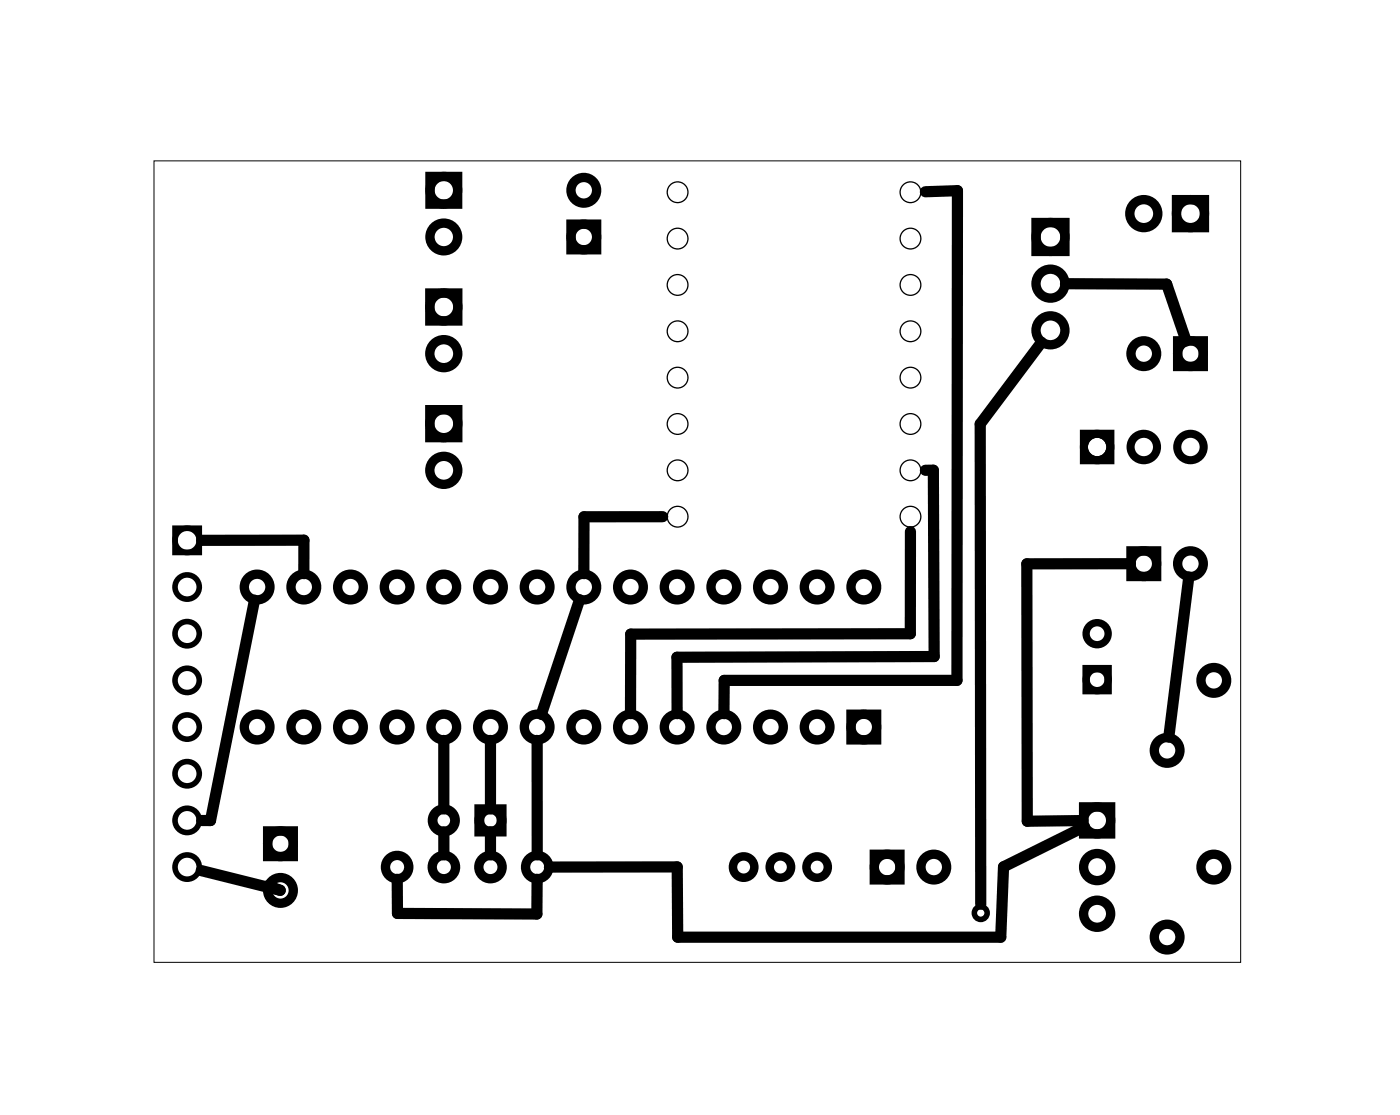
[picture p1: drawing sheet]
<svg xmlns="http://www.w3.org/2000/svg" width="76mm" height="61mm" viewBox="0 0 76 61" stroke-linecap="round" stroke-linejoin="round" font-family="sans-serif">
<path d="M8.4 8.8h59.1v43.6h-59.1z" fill="none" stroke="#000" stroke-width=".05"/>
<g fill="none" stroke="#000" stroke-width=".46">
<circle cx="40.5" cy="47.2" r=".58"/>
<circle cx="42.5" cy="47.2" r=".58"/>
<circle cx="44.5" cy="47.2" r=".58"/>
</g>
<g fill="none" stroke="#000" stroke-width=".51">
<path d="M23.4 15.9h1.5v1.6h-1.5zM23.4 9.6h1.5v1.5h-1.5zM31.1 12.2h1.4v1.4h-1.4zM56.4 12.1h1.6v1.6h-1.6zM64 10.9h1.6v1.5h-1.6zM64.1 18.5h1.4v1.4h-1.4zM23.4 22.3h1.5v1.5h-1.5zM46.3 38.9h1.4v1.4h-1.4zM61.6 30h1.4v1.4h-1.4zM14.6 45.2h1.4v1.4h-1.4zM47.6 46.5h1.4v1.4h-1.4zM59 43.9h1.5v1.5h-1.5z"/>
<circle cx="24.2" cy="12.9" r=".75"/>
<circle cx="24.2" cy="10.4" r=".75"/>
<circle cx="24.2" cy="16.7" r=".76"/>
<circle cx="24.2" cy="19.2" r=".76"/>
<circle cx="31.8" cy="12.9" r=".7"/>
<circle cx="31.8" cy="10.4" r=".7"/>
<circle cx="57.2" cy="18" r=".79"/>
<circle cx="57.2" cy="15.4" r=".79"/>
<circle cx="57.2" cy="12.9" r=".79"/>
<circle cx="62.3" cy="11.6" r=".76"/>
<circle cx="62.3" cy="19.2" r=".7"/>
<circle cx="64.8" cy="11.6" r=".76"/>
<circle cx="64.8" cy="19.2" r=".7"/>
<circle cx="14" cy="39.6" r=".7"/>
<circle cx="14" cy="31.9" r=".7"/>
<circle cx="16.5" cy="39.6" r=".7"/>
<circle cx="16.5" cy="31.9" r=".7"/>
<circle cx="19.1" cy="39.6" r=".7"/>
<circle cx="19.1" cy="31.9" r=".7"/>
<circle cx="21.6" cy="39.6" r=".7"/>
<circle cx="21.6" cy="31.9" r=".7"/>
<circle cx="24.2" cy="39.6" r=".7"/>
<circle cx="24.2" cy="31.9" r=".7"/>
<circle cx="24.2" cy="25.6" r=".76"/>
<circle cx="24.2" cy="23.1" r=".76"/>
<circle cx="26.7" cy="39.6" r=".7"/>
<circle cx="26.7" cy="31.9" r=".7"/>
<circle cx="29.2" cy="39.6" r=".7"/>
<circle cx="29.2" cy="31.9" r=".7"/>
<circle cx="31.8" cy="39.6" r=".7"/>
<circle cx="31.8" cy="31.9" r=".7"/>
<circle cx="34.3" cy="39.6" r=".7"/>
<circle cx="34.3" cy="31.9" r=".7"/>
<circle cx="36.9" cy="39.6" r=".7"/>
<circle cx="36.9" cy="31.9" r=".7"/>
<circle cx="39.4" cy="39.6" r=".7"/>
<circle cx="39.4" cy="31.9" r=".7"/>
<circle cx="41.9" cy="39.6" r=".7"/>
<circle cx="41.9" cy="31.9" r=".7"/>
<circle cx="44.5" cy="39.6" r=".7"/>
<circle cx="44.5" cy="31.9" r=".7"/>
<circle cx="47" cy="39.6" r=".7"/>
<circle cx="47" cy="31.9" r=".7"/>
<circle cx="62.3" cy="30.7" r=".7"/>
<circle cx="64.8" cy="30.7" r=".7"/>
<circle cx="66.1" cy="37" r=".7"/>
<circle cx="15.3" cy="48.5" r=".7"/>
<circle cx="15.3" cy="45.9" r=".7"/>
<circle cx="21.6" cy="47.2" r=".64"/>
<circle cx="24.2" cy="47.2" r=".64"/>
<circle cx="26.7" cy="47.2" r=".64"/>
<circle cx="29.2" cy="47.2" r=".64"/>
<circle cx="48.3" cy="47.2" r=".7"/>
<circle cx="50.8" cy="47.2" r=".7"/>
<circle cx="59.7" cy="49.7" r=".74"/>
<circle cx="59.7" cy="44.6" r=".74"/>
<circle cx="59.7" cy="47.2" r=".74"/>
<circle cx="63.5" cy="51" r=".7"/>
<circle cx="63.5" cy="40.8" r=".7"/>
<circle cx="66.1" cy="47.2" r=".7"/>
</g>
<g fill="none" stroke="#000" stroke-width=".3">
<path d="M9.5 28.7h1.3v1.4h-1.3z"/>
<circle cx="10.2" cy="37" r=".66"/>
<circle cx="10.2" cy="39.6" r=".66"/>
<circle cx="10.2" cy="34.5" r=".66"/>
<circle cx="10.2" cy="31.9" r=".66"/>
<circle cx="10.2" cy="29.4" r=".66"/>
<circle cx="10.2" cy="44.6" r=".66"/>
<circle cx="10.2" cy="47.2" r=".66"/>
<circle cx="10.2" cy="42.1" r=".66"/>
<circle cx="53.4" cy="49.7" r=".35"/>
</g>
<g fill="none" stroke="#000" stroke-width=".4">
<path d="M59.1 36.4h1.2v1.2h-1.2z"/>
<circle cx="59.7" cy="34.5" r=".6"/>
<circle cx="59.7" cy="37" r=".6"/>
</g>
<g fill="none" stroke="#000" stroke-width=".53">
<path d="M26.1 44h1.2v1.3h-1.2z"/>
<circle cx="24.2" cy="44.6" r=".61"/>
<circle cx="26.7" cy="44.6" r=".61"/>
</g>
<g fill="none" stroke="#000" stroke-width=".44">
<circle cx="59.7" cy="24.3" r=".72"/>
<circle cx="62.3" cy="24.3" r=".72"/>
<circle cx="64.8" cy="24.3" r=".72"/>
</g>
<path d="M58.8 23.4v1.9h1.9v-1.9zM59.2 24.3a.5 .5 0 0 1 1 0 .5 .5 0 0 1-1 0z" fill="#000"/>
<g fill="none" stroke="#000" stroke-width=".07">
<circle cx="36.9" cy="15.5" r=".56"/>
<circle cx="36.9" cy="13" r=".56"/>
<circle cx="36.9" cy="10.5" r=".56"/>
<circle cx="36.9" cy="18" r=".56"/>
<circle cx="49.6" cy="15.5" r=".56"/>
<circle cx="49.6" cy="13" r=".56"/>
<circle cx="49.6" cy="10.5" r=".56"/>
<circle cx="49.6" cy="18" r=".56"/>
<circle cx="36.9" cy="23.1" r=".56"/>
<circle cx="36.9" cy="25.6" r=".56"/>
<circle cx="36.9" cy="28.1" r=".56"/>
<circle cx="36.9" cy="20.6" r=".56"/>
<circle cx="49.6" cy="23.1" r=".56"/>
<circle cx="49.6" cy="28.1" r=".56"/>
<circle cx="49.6" cy="25.6" r=".56"/>
<circle cx="49.6" cy="20.6" r=".56"/>
</g>
<g fill="none" stroke="#000" stroke-width=".61">
<path d="M50.4 10.4h1.7v26.6h-12.7v1.8M56.7 18.6l-3.3 4.5v26.1M58 15.4l5.5 .1 1.1 3.1M11 29.4h5.5v1.8M13.9 32.7l-2.4 12h-.5M31.5 32.6l-2 6.3M36.1 28.1h-4.3v3.1M49.6 28.9l-.1 5.6h-15.2v4.3M50.4 25.6h.4v10.1l-14 .1 .1 3M61.5 30.7h-5.6v14h3.1M64.7 31.4l-1.1 8.7M11 47.4l4.3 1.1-.7-.3"/>
<path d="M21.6 47.8v1.9h7.6v-1.9M24.2 40.3v3.7M24.2 45.3v1.2M26.7 40.3v3.7M26.7 45.3v1.2M29.2 40.3v6.2M59 45l-4.4 2.2-.1 3.8h-17.6v-3.8h-7"/>
</g>
</svg>
